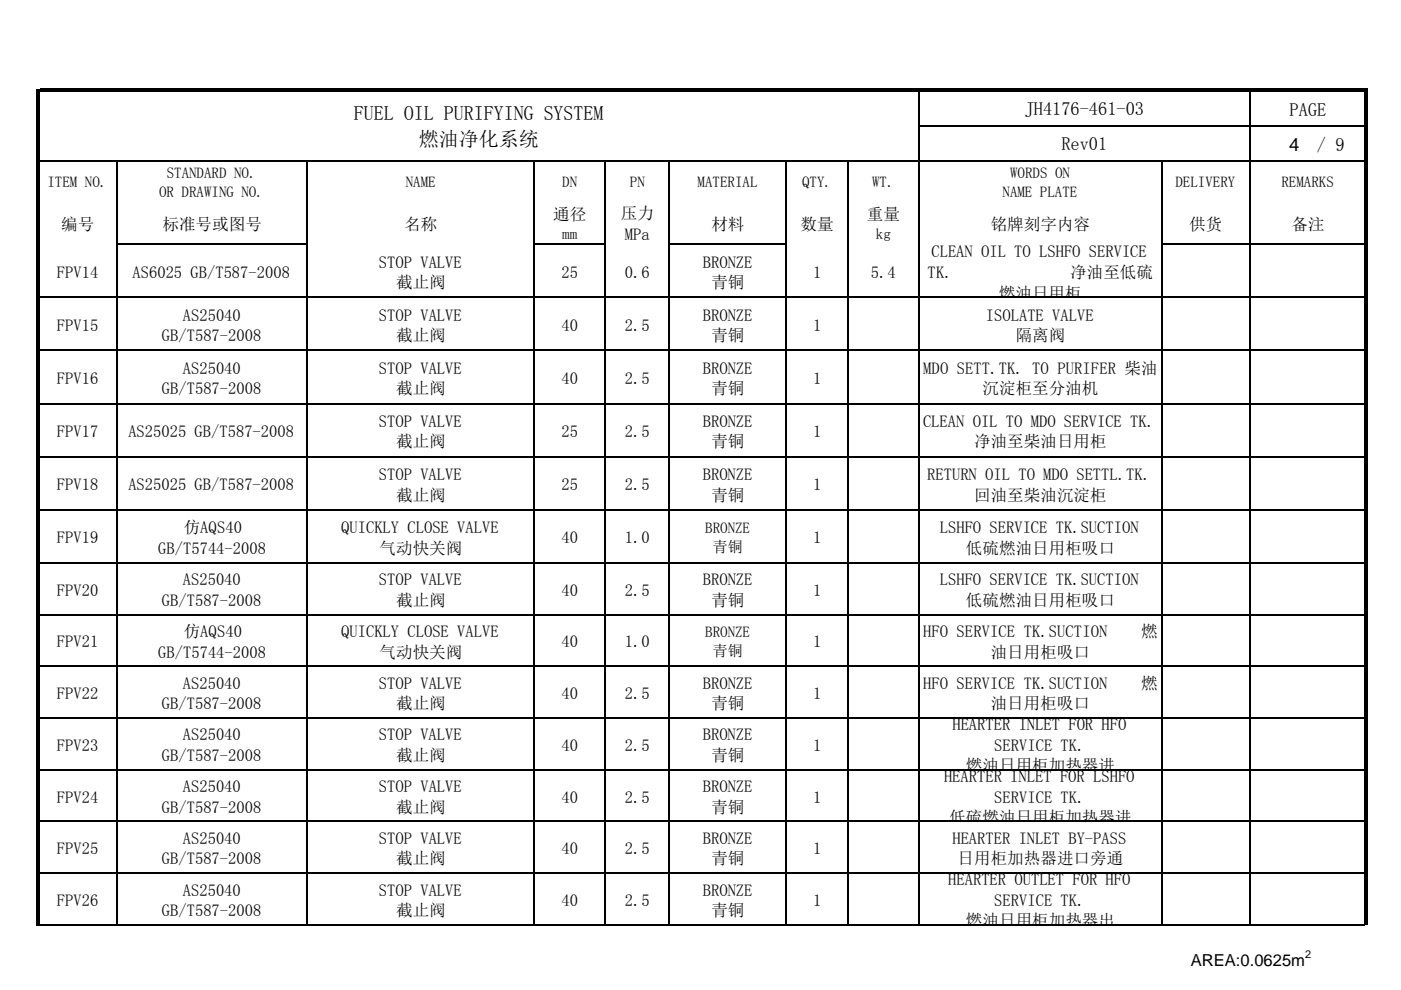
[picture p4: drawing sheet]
<svg xmlns="http://www.w3.org/2000/svg" width="297mm" height="210mm" viewBox="0 0 297 210" stroke-linecap="round" stroke-linejoin="round" font-family="sans-serif">
<defs><g id="words">
<g font-size="4.2">
<text x="75.1" y="25.5">FUEL OIL PURIFYING SYSTEM</text>
<text x="88.8" y="31">燃油净化系统</text>
</g>
<g font-size="3.9">
<text x="217.3" y="24.4">JH4176-461-03</text>
<text x="273.4" y="24.6">PAGE</text>
<text x="225" y="31.9">Rev01</text>
<text x="273.3" y="32">4</text>
<text x="279.2" y="32">/ 9</text>
</g>
<g font-size="3.5">
<text x="117.3" y="46.7">通径</text>
<text x="131.7" y="46.5">压力</text>
<text x="183.8" y="46.7">重量</text>
<text x="13" y="48.7">编号</text>
<text x="34.5" y="48.7">标准号或图号</text>
<text x="85.7" y="48.7">名称</text>
<text x="132.5" y="50.9">MPa</text>
<text x="150.8" y="48.7">材料</text>
<text x="169.8" y="48.7">数量</text>
<text x="210.1" y="48.7">铭牌刻字内容</text>
<text x="252.1" y="48.7">供货</text>
<text x="273.8" y="48.7">备注</text>
<text x="12.1" y="58.9">FPV14</text>
<text x="28.1" y="58.9">AS6025 GB/T587-2008</text>
<text x="80.3" y="56.8">STOP VALVE</text>
<text x="119" y="58.9">25</text>
<text x="132.5" y="58.9">0.6</text>
<text x="149" y="56.8">BRONZE</text>
<text x="172.4" y="58.9">1</text>
<text x="184.7" y="58.9">5.4</text>
<text x="196.7" y="59">TK.</text>
<text x="197.5" y="54.6">CLEAN OIL TO LSHFO SERVICE</text>
<text x="226.9" y="59">净油至低硫</text>
<text x="84" y="61.1">截止阀</text>
<text x="150.8" y="61.1">青铜</text>
<text x="211.8" y="63.3">燃油日用柜</text>
<text x="12.1" y="70.2">FPV15</text>
<text x="38.8" y="68">AS25040</text>
<text x="80.3" y="68">STOP VALVE</text>
<text x="119" y="70.2">40</text>
<text x="132.5" y="70.2">2.5</text>
<text x="149" y="68">BRONZE</text>
<text x="172.4" y="70.2">1</text>
<text x="209" y="68">ISOLATE VALVE</text>
<text x="34.3" y="72.4">GB/T587-2008</text>
<text x="84" y="72.4">截止阀</text>
<text x="150.8" y="72.4">青铜</text>
<text x="215.3" y="72.4">隔离阀</text>
<text x="12.1" y="81.4">FPV16</text>
<text x="34.3" y="83.7">GB/T587-2008</text>
<text x="38.8" y="79.3">AS25040</text>
<text x="80.3" y="79.3">STOP VALVE</text>
<text x="84" y="83.7">截止阀</text>
<text x="119" y="81.4">40</text>
<text x="132.5" y="81.4">2.5</text>
<text x="149" y="79.3">BRONZE</text>
<text x="150.8" y="83.7">青铜</text>
<text x="172.4" y="81.4">1</text>
<text x="195.7" y="79.3">MDO SETT.TK. TO PURIFER 柴油</text>
<text x="208.3" y="83.7">沉淀柜至分油机</text>
<text x="12.1" y="92.7">FPV17</text>
<text x="27.2" y="92.7">AS25025 GB/T587-2008</text>
<text x="80.3" y="90.6">STOP VALVE</text>
<text x="84" y="94.9">截止阀</text>
<text x="119" y="92.7">25</text>
<text x="132.5" y="92.7">2.5</text>
<text x="149" y="90.6">BRONZE</text>
<text x="150.8" y="94.9">青铜</text>
<text x="172.4" y="92.7">1</text>
<text x="195.7" y="90.6">CLEAN OIL TO MDO SERVICE TK.</text>
<text x="206.5" y="94.9">净油至柴油日用柜</text>
<text x="80.3" y="101.8">STOP VALVE</text>
<text x="149" y="101.8">BRONZE</text>
<text x="196.6" y="101.8">RETURN OIL TO MDO SETTL.TK.</text>
<text x="12.1" y="104">FPV18</text>
<text x="27.2" y="104">AS25025 GB/T587-2008</text>
<text x="84" y="106.2">截止阀</text>
<text x="119" y="104">25</text>
<text x="132.5" y="104">2.5</text>
<text x="150.8" y="106.2">青铜</text>
<text x="172.4" y="104">1</text>
<text x="206.5" y="106.2">回油至柴油沉淀柜</text>
<text x="38.9" y="113.1">仿AQS40</text>
<text x="72.3" y="113.1">QUICKLY CLOSE VALVE</text>
<text x="199.3" y="113.1">LSHFO SERVICE TK.SUCTION</text>
<text x="12.1" y="115.2">FPV19</text>
<text x="33.6" y="117.4">GB/T5744-2008</text>
<text x="80.5" y="117.4">气动快关阀</text>
<text x="119" y="115.2">40</text>
<text x="132.5" y="115.2">1.0</text>
<text x="172.4" y="115.2">1</text>
<text x="204.8" y="117.4">低硫燃油日用柜吸口</text>
<text x="38.8" y="124.2">AS25040</text>
<text x="80.3" y="124.2">STOP VALVE</text>
<text x="149" y="124.2">BRONZE</text>
<text x="199.3" y="124.2">LSHFO SERVICE TK.SUCTION</text>
<text x="12.1" y="126.4">FPV20</text>
<text x="34.3" y="128.5">GB/T587-2008</text>
<text x="84" y="128.5">截止阀</text>
<text x="119" y="126.4">40</text>
<text x="132.5" y="126.4">2.5</text>
<text x="150.8" y="128.5">青铜</text>
<text x="172.4" y="126.4">1</text>
<text x="204.8" y="128.5">低硫燃油日用柜吸口</text>
<text x="12.1" y="137.3">FPV21</text>
<text x="38.9" y="135.1">仿AQS40</text>
<text x="72.3" y="135.1">QUICKLY CLOSE VALVE</text>
<text x="119" y="137.3">40</text>
<text x="132.5" y="137.3">1.0</text>
<text x="172.4" y="137.3">1</text>
<text x="195.7" y="135.1">HFO SERVICE TK.SUCTION</text>
<text x="241.9" y="135.1">燃</text>
<text x="33.6" y="139.5">GB/T5744-2008</text>
<text x="80.5" y="139.5">气动快关阀</text>
<text x="210.1" y="139.5">油日用柜吸口</text>
<text x="12.1" y="148.3">FPV22</text>
<text x="38.8" y="146.1">AS25040</text>
<text x="80.3" y="146.1">STOP VALVE</text>
<text x="119" y="148.3">40</text>
<text x="132.5" y="148.3">2.5</text>
<text x="149" y="146.1">BRONZE</text>
<text x="172.4" y="148.3">1</text>
<text x="195.7" y="146.1">HFO SERVICE TK.SUCTION</text>
<text x="241.9" y="146.1">燃</text>
<text x="34.3" y="150.5">GB/T587-2008</text>
<text x="84" y="150.5">截止阀</text>
<text x="150.8" y="150.5">青铜</text>
<text x="201.9" y="154.9">HEARTER INLET FOR HFO</text>
<text x="210.1" y="150.5">油日用柜吸口</text>
<text x="12.1" y="159.3">FPV23</text>
<text x="34.3" y="161.4">GB/T587-2008</text>
<text x="38.8" y="157.1">AS25040</text>
<text x="80.3" y="157.1">STOP VALVE</text>
<text x="84" y="161.4">截止阀</text>
<text x="119" y="159.3">40</text>
<text x="132.5" y="159.3">2.5</text>
<text x="149" y="157.1">BRONZE</text>
<text x="150.8" y="161.4">青铜</text>
<text x="172.4" y="159.3">1</text>
<text x="210.8" y="159.3">SERVICE TK.</text>
<text x="200.1" y="165.9">HEARTER INLET FOR LSHFO</text>
<text x="204.8" y="163.6">燃油日用柜加热器进</text>
<text x="12.1" y="170.2">FPV24</text>
<text x="34.3" y="172.4">GB/T587-2008</text>
<text x="38.8" y="168">AS25040</text>
<text x="80.3" y="168">STOP VALVE</text>
<text x="84" y="172.4">截止阀</text>
<text x="119" y="170.2">40</text>
<text x="132.5" y="170.2">2.5</text>
<text x="149" y="168">BRONZE</text>
<text x="150.8" y="172.4">青铜</text>
<text x="172.4" y="170.2">1</text>
<text x="210.8" y="170.2">SERVICE TK.</text>
<text x="38.8" y="179">AS25040</text>
<text x="80.3" y="179">STOP VALVE</text>
<text x="149" y="179">BRONZE</text>
<text x="201.3" y="174.6">低硫燃油日用柜加热器进</text>
<text x="201.9" y="179">HEARTER INLET BY-PASS</text>
<text x="12.1" y="181.2">FPV25</text>
<text x="34.3" y="183.3">GB/T587-2008</text>
<text x="84" y="183.3">截止阀</text>
<text x="119" y="181.2">40</text>
<text x="132.5" y="181.2">2.5</text>
<text x="150.8" y="183.3">青铜</text>
<text x="172.4" y="181.2">1</text>
<text x="203" y="183.3">日用柜加热器进口旁通</text>
<text x="38.8" y="189.9">AS25040</text>
<text x="80.3" y="189.9">STOP VALVE</text>
<text x="149" y="189.9">BRONZE</text>
<text x="201" y="187.8">HEARTER OUTLET FOR HFO</text>
<text x="12.1" y="192.2">FPV26</text>
<text x="34.3" y="194.3">GB/T587-2008</text>
<text x="84" y="194.3">截止阀</text>
<text x="119" y="192.2">40</text>
<text x="132.5" y="192.2">2.5</text>
<text x="150.8" y="194.3">青铜</text>
<text x="172.4" y="192.2">1</text>
<text x="204.8" y="196.5">燃油日用柜加热器出</text>
<text x="210.8" y="192.2">SERVICE TK.</text>
<text x="252.5" y="204.9">AREA:0.0625m</text>
</g>
<g font-size="3.2">
<text x="10.1" y="39.7">ITEM NO.</text>
<text x="33.7" y="41.7">OR DRAWING NO.</text>
<text x="35.3" y="37.7">STANDARD NO.</text>
<text x="86" y="39.7">NAME</text>
<text x="119.2" y="39.7">DN</text>
<text x="133.6" y="39.7">PN</text>
<text x="147.9" y="39.7">MATERIAL</text>
<text x="170" y="39.7">QTY.</text>
<text x="184.9" y="39.7">WT.</text>
<text x="212.6" y="41.7">NAME PLATE</text>
<text x="214.2" y="37.7">WORDS ON</text>
<text x="249.2" y="39.7">DELIVERY</text>
<text x="271.7" y="39.7">REMARKS</text>
<text x="119.2" y="50.7">mm</text>
<text x="185.7" y="50.7">kg</text>
<text x="149.5" y="113.1">BRONZE</text>
<text x="151.2" y="117.1">青铜</text>
<text x="149.5" y="135.2">BRONZE</text>
<text x="151.2" y="139.1">青铜</text>
</g>
<text font-size="2.3" x="276.7" y="203.2">2</text>
</g></defs>
<path d="M7.8 18.8h.7v33.1h-.7zM8.5 18.8h281.5v.7h-281.5zM289.3 19.5h.7v32.4h-.7z" fill="#000"/>
<path d="M194.8 19.5v32.4M264.9 19.5v32.4M8.5 34.1h280.8M24.8 34.3v17.6M65.1 34.3v17.6M113.3 34.3v17.6M128.3 34.3v17.6M141.9 34.3v17.6M166.7 34.3v17.6M179.8 34.3v17.6M195 26.6h94.3M246.3 34.3v17.6" fill="none" stroke="#000" stroke-width=".34"/>
<g fill="#fff">
<path d="M8.3 52h281.4v67.4h-281.4z"/>
<path d="M8.3 119.4h238v43.9h-238z"/>
<path d="M8.3 163.2h171.5v11h-171.5z"/>
<path d="M194.8 163.2h51.5v11h-51.5z"/>
<path d="M8.3 174.2h238v11h-238z"/>
<path d="M8.3 185.2h171.5v11h-171.5z"/>
<path d="M194.8 185.2h51.5v11h-51.5z"/>
</g>
<g fill="none" stroke="#000" stroke-width=".34">
<path d="M24.8 51.6v144.7M25 51.8h40.3M65.1 52v144.3M113.3 51.6v144.7M113.5 51.8h15M128.3 52v144.3M141.9 51.6v144.7M142.1 51.8h24.8M166.7 52v144.3M179.8 51.8v144.5M194.8 51.8v144.5M246.3 51.6v144.7"/>
<path d="M246.5 51.8h42.8M264.9 52v144.3M8.5 63.1h280.8M8.5 74.3h280.8M8.5 85.6h280.8M8.5 96.9h280.8M8.5 108.1h280.8M8.5 119.4h280.8M8.5 130.3h280.8M8.5 141.3h280.8M8.5 152.3h280.8M8.5 163.2h280.8"/>
<path d="M8.5 174.2h280.8M8.5 185.2h280.8M8.5 196.1h280.8"/>
</g>
<path d="M7.8 51.8h.7v144.5h-.7zM289.3 51.6h.7v144.7h-.7z" fill="#000"/>
<use href="#words"/>
</svg>
